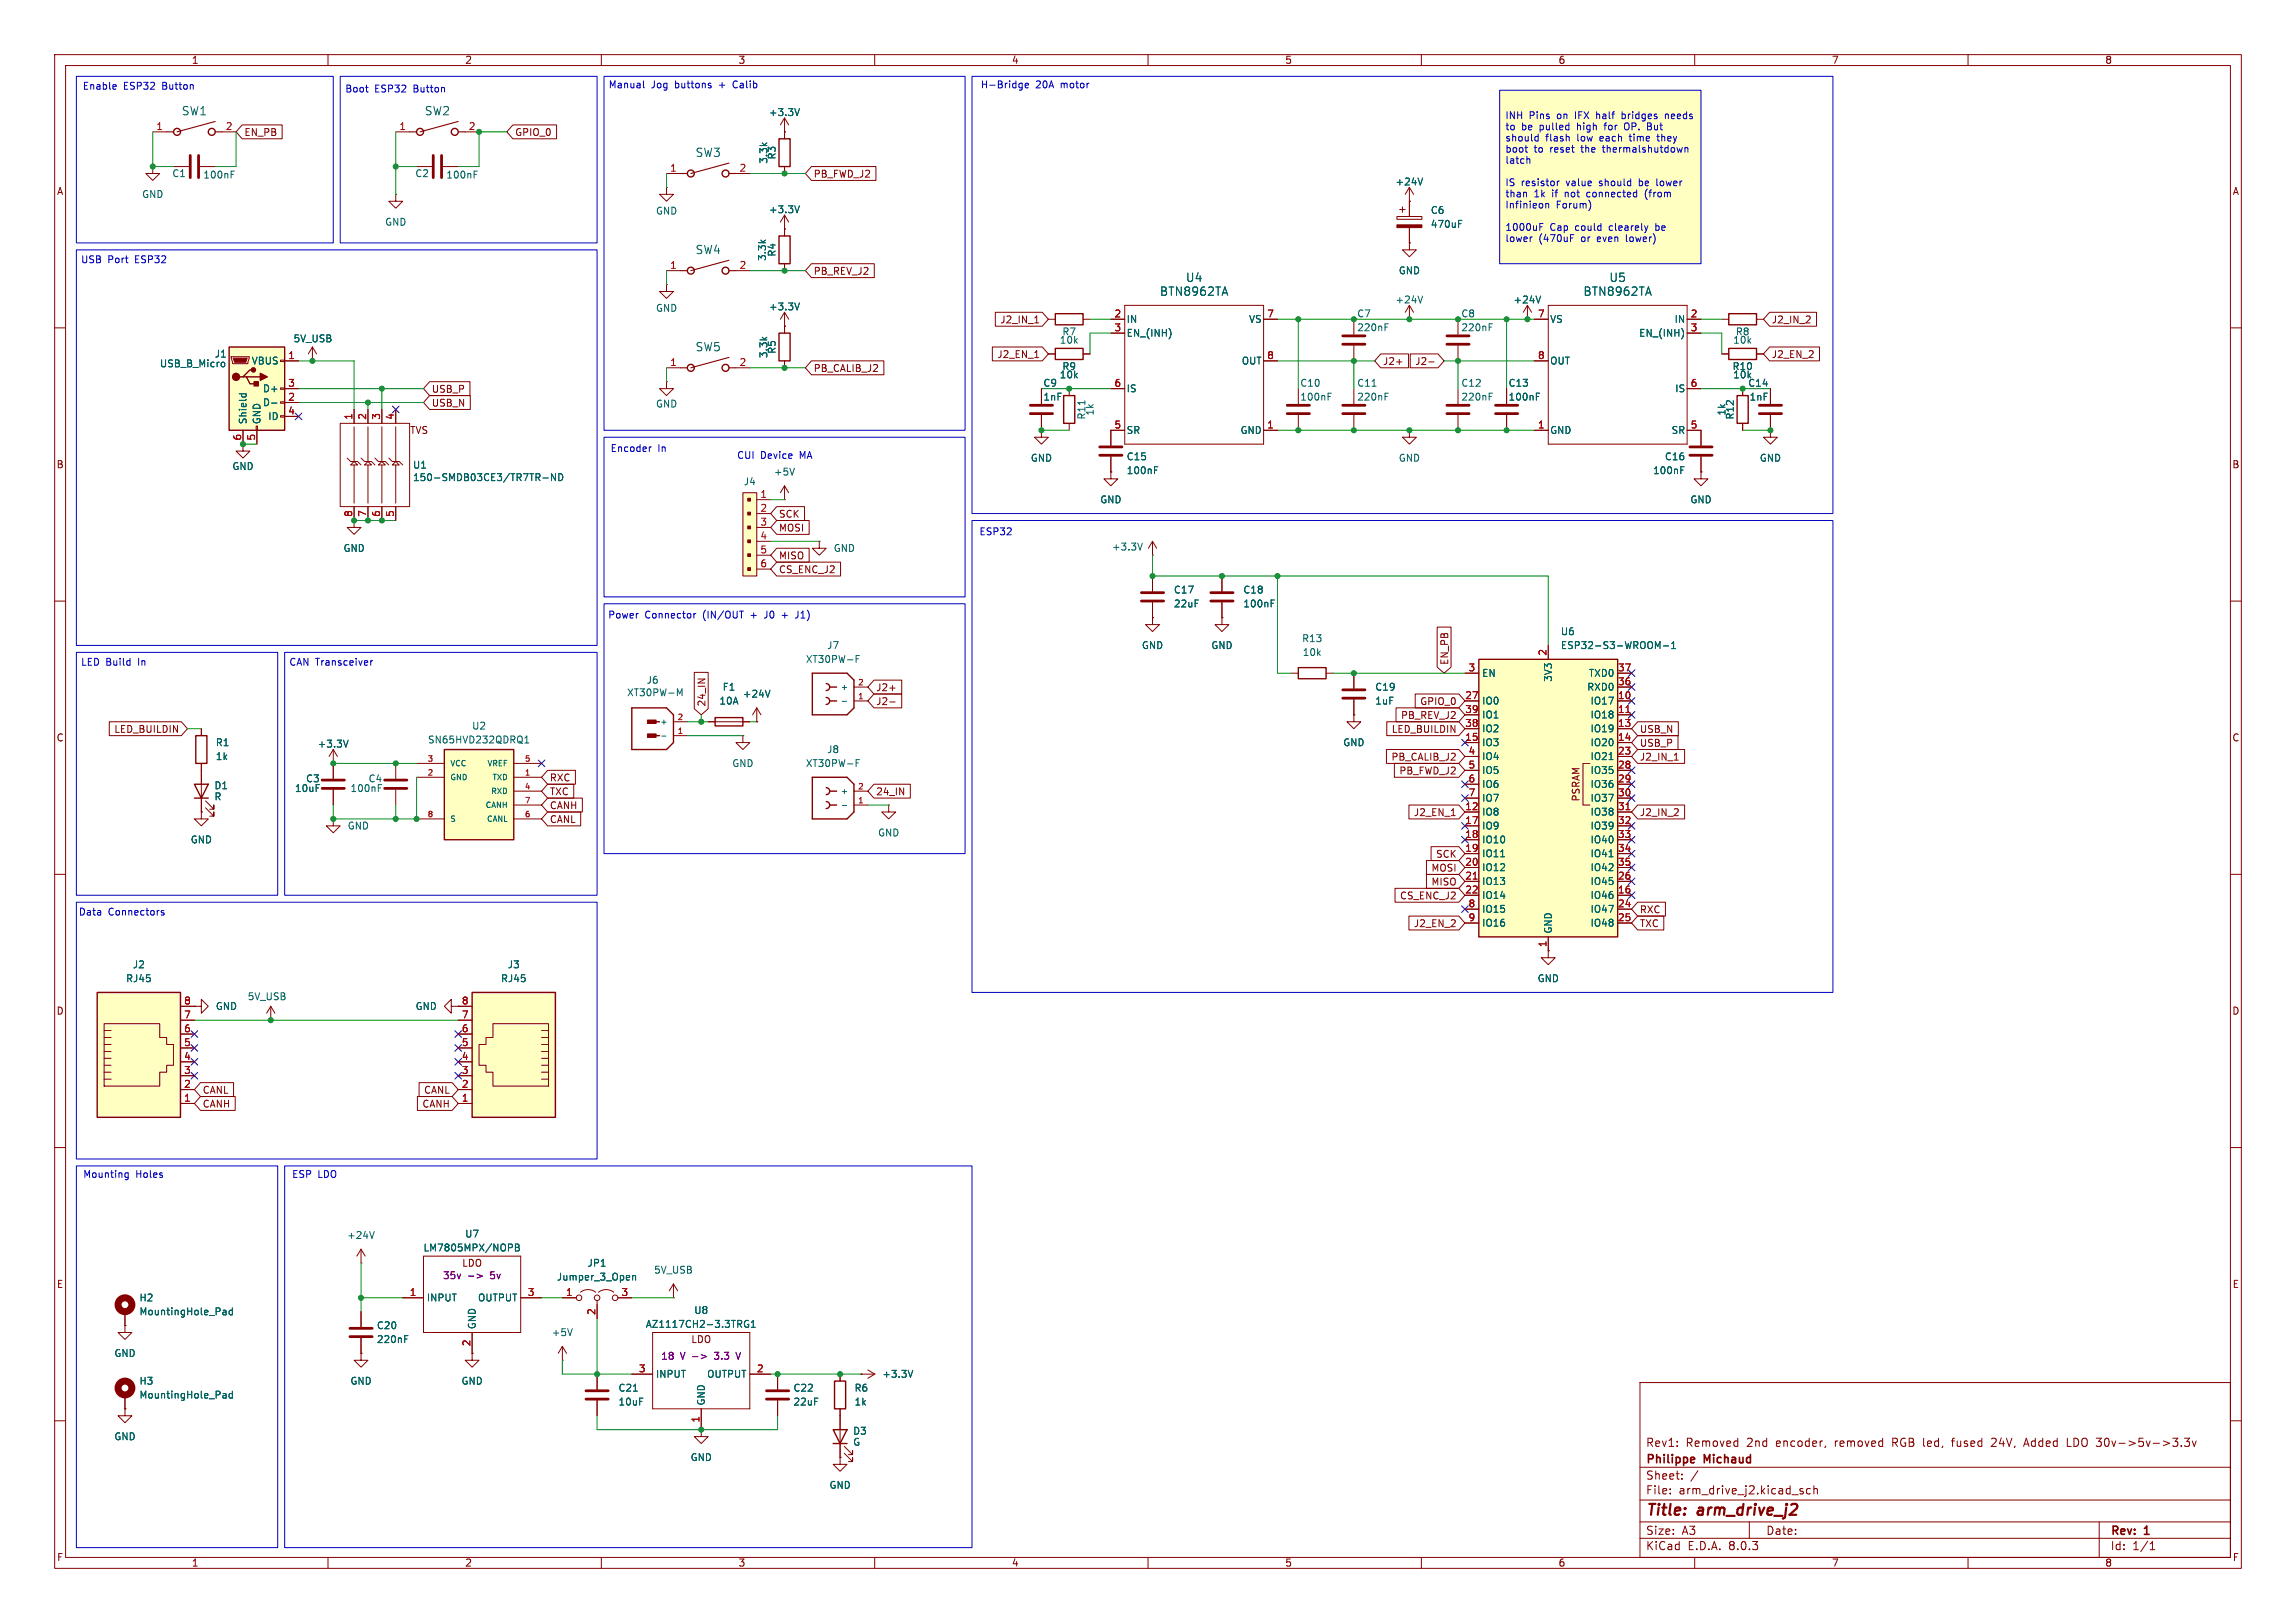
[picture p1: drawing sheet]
<svg xmlns="http://www.w3.org/2000/svg" width="420mm" height="297mm" viewBox="0 0 420 297" stroke-linecap="round" stroke-linejoin="round" font-family="sans-serif">
<defs><g id="words">
<g font-size="2.8" fill="#840000">
<text x="301" y="277.9">Title:</text>
<text x="310.6" y="277.9">arm_drive_j2</text>
</g>
<g font-size="2.1" fill="#006464">
<text x="33.2" y="21.3">SW1</text>
<text x="77.6" y="21.3">SW2</text>
<text x="127.1" y="28.9">SW3</text>
<text x="127.1" y="46.7">SW4</text>
<text x="216.8" y="51.8">U4</text>
<text x="294.3" y="51.8">U5</text>
<text x="212.1" y="54.3">BTN8962TA</text>
<text x="289.6" y="54.3">BTN8962TA</text>
<text x="127.1" y="64.5">SW5</text>
</g>
<g font-size="2.1" fill="#840000">
<text x="301" y="268.2">Philippe</text>
<text x="301" y="265">Rev1:</text>
<text x="308.4" y="265">Removed</text>
<text x="311.8" y="268.2">Michaud</text>
<text x="319.6" y="265">2nd</text>
<text x="325" y="265">encoder,</text>
<text x="335.9" y="265">removed</text>
<text x="346.6" y="265">RGB led,</text>
<text x="357.8" y="265">fused</text>
<text x="365.2" y="265">24V,</text>
<text x="371.3" y="265">Added</text>
<text x="379.3" y="265">LDO 30v-&gt;5v-&gt;3.3v</text>
<text x="301" y="273.7">File:</text>
<text x="301" y="271">Sheet:</text>
<text x="307.1" y="273.7">arm_drive_j2.kicad_sch</text>
<text x="301" y="281.1">Size:</text>
<text x="307.6" y="281.1">A3</text>
<text x="323" y="281.1">Date:</text>
<text x="386" y="281.3">Rev:</text>
<text x="392.4" y="281.3">1</text>
<text x="301" y="283.9">KiCad</text>
<text x="308.7" y="283.9">E.D.A.</text>
<text x="316.3" y="283.9">8.0.3</text>
<text x="386" y="283.9">Id:</text>
<text x="390.1" y="283.9">1/1</text>
</g>
<g font-size="1.8" fill="#840000">
<text x="35" y="11.9">1</text>
<text x="85" y="11.9">2</text>
<text x="135" y="11.9">3</text>
<text x="185" y="11.9">4</text>
<text x="235" y="11.9">5</text>
<text x="285" y="11.9">6</text>
<text x="335" y="11.9">7</text>
<text x="385" y="11.9">8</text>
<text x="44.6" y="25.1">EN_PB</text>
<text x="94.1" y="25.1">GPIO_0</text>
<text x="10.3" y="35.9">A</text>
<text x="148.7" y="32.7">PB_FWD_J2</text>
<text x="408.3" y="35.9">A</text>
<text x="148.7" y="50.5">PB_REV_J2</text>
<text x="182.9" y="59.4">J2_IN_1</text>
<text x="324" y="59.4">J2_IN_2</text>
<text x="182.3" y="65.7">J2_EN_1</text>
<text x="324" y="65.7">J2_EN_2</text>
<text x="148.7" y="68.3">PB_CALIB_J2</text>
<text x="252.9" y="67">J2+</text>
<text x="258.8" y="67">J2-</text>
<text x="78.9" y="72.1">USB_P</text>
<text x="78.9" y="74.6">USB_N</text>
<text x="74.9" y="79.6">TVS</text>
<text x="10.3" y="85.9">B</text>
<text x="408.2" y="85.9">B</text>
<text x="142.4" y="94.9">SCK</text>
<text x="142.4" y="97.5">MOSI</text>
<text x="142.4" y="102.6">MISO</text>
<text x="142.4" y="105.1">CS_ENC_J2</text>
<text x="265.1" y="121.8" transform="rotate(-90 265.1 121.8)">EN_PB</text>
<text x="129.2" y="129.4" transform="rotate(-90 129.2 129.4)">24_IN</text>
<text x="160.2" y="129.2">J2-</text>
<text x="160.2" y="126.7">J2+</text>
<text x="256.2" y="131.8">PB_REV_J2</text>
<text x="259.7" y="129.2">GPIO_0</text>
<text x="10.3" y="135.9">C</text>
<text x="20.8" y="134.3">LED_BUILDIN</text>
<text x="254.5" y="134.3">LED_BUILDIN</text>
<text x="299.9" y="136.8">USB_P</text>
<text x="299.9" y="134.3">USB_N</text>
<text x="408.2" y="135.9">C</text>
<text x="100.5" y="143.2">RXC</text>
<text x="254.4" y="139.4">PB_CALIB_J2</text>
<text x="255.9" y="141.9">PB_FWD_J2</text>
<text x="299.9" y="139.4">J2_IN_1</text>
<text x="100.5" y="148.3">CANH</text>
<text x="100.5" y="145.7">TXC</text>
<text x="160.2" y="145.7">24_IN</text>
<text x="258.5" y="149.5">J2_EN_1</text>
<text x="289.2" y="146.8" transform="rotate(-90 289.2 146.8)">PSRAM</text>
<text x="299.9" y="149.5">J2_IN_2</text>
<text x="100.5" y="150.8">CANL</text>
<text x="261.7" y="159.7">MOSI</text>
<text x="262.6" y="157.2">SCK</text>
<text x="256" y="164.8">CS_ENC_J2</text>
<text x="261.7" y="162.2">MISO</text>
<text x="299.9" y="167.3">RXC</text>
<text x="258.5" y="169.9">J2_EN_2</text>
<text x="299.9" y="169.9">TXC</text>
<text x="10.3" y="185.9">D</text>
<text x="408.2" y="185.9">D</text>
<text x="37" y="202.9">CANH</text>
<text x="37" y="200.3">CANL</text>
<text x="77.2" y="202.9">CANH</text>
<text x="77.5" y="200.3">CANL</text>
<text x="83.9" y="232">LDO</text>
<text x="10.3" y="235.9">E</text>
<text x="408.3" y="235.9">E</text>
<text x="125.8" y="246">LDO</text>
<text x="10.3" y="285.9">F</text>
<text x="35" y="286.9">1</text>
<text x="85" y="286.9">2</text>
<text x="135" y="286.9">3</text>
<text x="185" y="286.9">4</text>
<text x="235" y="286.9">5</text>
<text x="285" y="286.9">6</text>
<text x="335" y="286.9">7</text>
<text x="385" y="286.9">8</text>
<text x="408.3" y="285.9">F</text>
</g>
<g font-size="1.8" fill="#0000c2">
<text x="15" y="16.6">Enable</text>
<text x="22.6" y="16.6">ESP32</text>
<text x="29.8" y="16.6">Button</text>
<text x="63.1" y="17.1">Boot</text>
<text x="68.5" y="17.1">ESP32</text>
<text x="75.7" y="17.1">Button</text>
<text x="111.3" y="16.4">Manual</text>
<text x="119.1" y="16.4">Jog</text>
<text x="123.6" y="16.4">buttons</text>
<text x="131.8" y="16.4">+</text>
<text x="134.6" y="16.4">Calib</text>
<text x="179.3" y="16.4">H-Bridge</text>
<text x="189.4" y="16.4">20A</text>
<text x="194.1" y="16.4">motor</text>
<text x="275.3" y="22">INH</text>
<text x="279.7" y="22">Pins</text>
<text x="284.9" y="22">on</text>
<text x="288.4" y="22">IFX</text>
<text x="292.5" y="22">half</text>
<text x="297.3" y="22">bridges</text>
<text x="305.5" y="22">needs</text>
<text x="275.3" y="24">to</text>
<text x="275.3" y="26.1">should</text>
<text x="275.3" y="28.1">boot</text>
<text x="278.3" y="24">be</text>
<text x="280.6" y="28.1">to</text>
<text x="281.7" y="24">pulled</text>
<text x="282.7" y="26.1">flash</text>
<text x="283.7" y="28.1">reset</text>
<text x="288.6" y="26.1">low</text>
<text x="288.8" y="24">high</text>
<text x="289.5" y="28.1">the</text>
<text x="292.9" y="26.1">each</text>
<text x="293.7" y="28.1">thermalshutdown</text>
<text x="294" y="24">for</text>
<text x="297.8" y="24">OP.</text>
<text x="298.6" y="26.1">time</text>
<text x="302.2" y="24">But</text>
<text x="303.9" y="26.1">they</text>
<text x="275.3" y="30.2">latch</text>
<text x="275.3" y="34.3">IS</text>
<text x="278.3" y="34.3">resistor</text>
<text x="286.6" y="34.3">value</text>
<text x="292.8" y="34.3">should</text>
<text x="300.3" y="34.3">be</text>
<text x="303.7" y="34.3">lower</text>
<text x="275.3" y="36.3">than</text>
<text x="275.3" y="38.4">Infinieon</text>
<text x="280.6" y="36.3">1k</text>
<text x="284" y="36.3">if</text>
<text x="284.7" y="38.4">Forum)</text>
<text x="286.5" y="36.3">not</text>
<text x="290.7" y="36.3">connected</text>
<text x="301.6" y="36.3">(from</text>
<text x="275.3" y="42.4">1000uF</text>
<text x="275.3" y="44.5">lower</text>
<text x="281.5" y="44.5">(470uF</text>
<text x="283.5" y="42.4">Cap</text>
<text x="288.3" y="42.4">could</text>
<text x="289.3" y="44.5">or</text>
<text x="292.5" y="44.5">even</text>
<text x="294.6" y="42.4">clearely</text>
<text x="297.9" y="44.5">lower)</text>
<text x="303.3" y="42.4">be</text>
<text x="14.7" y="48.4">USB</text>
<text x="19.7" y="48.4">Port</text>
<text x="24.8" y="48.4">ESP32</text>
<text x="111.6" y="82.9">Encoder</text>
<text x="120.3" y="82.9">In</text>
<text x="134.7" y="84.2">CUI</text>
<text x="139.1" y="84.2">Device</text>
<text x="146.4" y="84.2">MA</text>
<text x="179.1" y="98.1">ESP32</text>
<text x="111.2" y="113.4">Power</text>
<text x="118" y="113.4">Connector</text>
<text x="128.7" y="113.4">(IN/OUT</text>
<text x="137.6" y="113.4">+</text>
<text x="140.3" y="113.4">J0</text>
<text x="143.7" y="113.4">+</text>
<text x="146.4" y="113.4">J1)</text>
<text x="14.7" y="122">LED Build</text>
<text x="25.4" y="122">In</text>
<text x="52.8" y="122">CAN Transceiver</text>
<text x="14.3" y="167.7">Data</text>
<text x="19.8" y="167.7">Connectors</text>
<text x="15.1" y="215.8">Mounting</text>
<text x="24.8" y="215.8">Holes</text>
<text x="53.3" y="215.8">ESP</text>
<text x="58.1" y="215.8">LDO</text>
</g>
<g font-size="1.8" fill="#a90000">
<text x="28.5" y="23.9">1</text>
<text x="41.2" y="23.9">2</text>
<text x="73" y="23.9">1</text>
<text x="85.7" y="23.9">2</text>
<text x="122.5" y="31.5">1</text>
<text x="135.2" y="31.5">2</text>
<text x="122.5" y="49.3">1</text>
<text x="135.2" y="49.3">2</text>
<text x="203.8" y="58.2">2</text>
<text x="231.7" y="58.2">7</text>
<text x="281.2" y="58.2">7</text>
<text x="309.2" y="58.2">2</text>
<text x="52.6" y="65.8">1</text>
<text x="203.8" y="60.7">3</text>
<text x="231.7" y="65.8">8</text>
<text x="281.2" y="65.8">8</text>
<text x="309.2" y="60.7">3</text>
<text x="52.6" y="70.9">3</text>
<text x="122.5" y="67.1">1</text>
<text x="135.2" y="67.1">2</text>
<text x="203.8" y="70.9">6</text>
<text x="309.2" y="70.9">6</text>
<text x="52.6" y="73.4">2</text>
<text x="52.6" y="75.9">4</text>
<text x="64.5" y="76.9" transform="rotate(-90 64.5 76.9)">1</text>
<text x="67.1" y="76.9" transform="rotate(-90 67.1 76.9)">2</text>
<text x="69.6" y="76.9" transform="rotate(-90 69.6 76.9)">3</text>
<text x="72.1" y="76.9" transform="rotate(-90 72.1 76.9)">4</text>
<text x="44.2" y="80.7" transform="rotate(-90 44.2 80.7)">6</text>
<text x="46.7" y="80.7" transform="rotate(-90 46.7 80.7)">5</text>
<text x="203.8" y="78.5">5</text>
<text x="231.7" y="78.5">1</text>
<text x="281.2" y="78.5">1</text>
<text x="309.2" y="78.5">5</text>
<text x="64.5" y="94.7" transform="rotate(-90 64.5 94.7)">8</text>
<text x="67.1" y="94.7" transform="rotate(-90 67.1 94.7)">7</text>
<text x="69.6" y="94.7" transform="rotate(-90 69.6 94.7)">6</text>
<text x="72.1" y="94.7" transform="rotate(-90 72.1 94.7)">5</text>
<text x="139" y="91.2">1</text>
<text x="139" y="93.7">2</text>
<text x="139" y="96.3">3</text>
<text x="139" y="98.8">4</text>
<text x="139" y="101.3">5</text>
<text x="139" y="103.9">6</text>
<text x="268.5" y="122.9">3</text>
<text x="283" y="120.1" transform="rotate(-90 283 120.1)">2</text>
<text x="295.9" y="125.5">36</text>
<text x="295.9" y="122.9">37</text>
<text x="267.9" y="128">27</text>
<text x="267.9" y="130.6">39</text>
<text x="295.9" y="128">10</text>
<text x="295.9" y="130.6">11</text>
<text x="267.9" y="135.6">15</text>
<text x="267.9" y="133.1">38</text>
<text x="295.9" y="133.1">13</text>
<text x="295.9" y="135.6">14</text>
<text x="268.5" y="138.2">4</text>
<text x="268.5" y="140.7">5</text>
<text x="268.5" y="143.3">6</text>
<text x="295.9" y="138.2">23</text>
<text x="295.9" y="140.7">28</text>
<text x="295.9" y="143.3">29</text>
<text x="267.9" y="148.3">12</text>
<text x="268.5" y="145.8">7</text>
<text x="295.9" y="145.8">30</text>
<text x="295.9" y="148.3">31</text>
<text x="267.9" y="150.9">17</text>
<text x="267.9" y="153.4">18</text>
<text x="267.9" y="156">19</text>
<text x="295.9" y="150.9">32</text>
<text x="295.9" y="153.4">33</text>
<text x="295.9" y="156">34</text>
<text x="267.9" y="158.5">20</text>
<text x="267.9" y="161">21</text>
<text x="295.9" y="161">26</text>
<text x="295.9" y="158.5">35</text>
<text x="267.9" y="163.6">22</text>
<text x="268.5" y="166.1">8</text>
<text x="295.9" y="163.6">16</text>
<text x="295.9" y="166.1">24</text>
<text x="268.5" y="168.7">9</text>
<text x="283" y="173.4" transform="rotate(-90 283 173.4)">1</text>
<text x="295.9" y="168.7">25</text>
<text x="33.6" y="183.9">8</text>
<text x="84.4" y="183.9">8</text>
<text x="33.6" y="191.5">5</text>
<text x="33.6" y="189">6</text>
<text x="33.6" y="186.4">7</text>
<text x="84.4" y="191.5">5</text>
<text x="84.4" y="189">6</text>
<text x="84.4" y="186.4">7</text>
<text x="33.6" y="196.6">3</text>
<text x="33.6" y="194.1">4</text>
<text x="84.4" y="196.6">3</text>
<text x="84.4" y="194.1">4</text>
<text x="33.6" y="201.7">1</text>
<text x="33.6" y="199.1">2</text>
<text x="84.4" y="201.7">1</text>
<text x="84.4" y="199.1">2</text>
<text x="74.9" y="237.2">1</text>
<text x="96.4" y="237.2">3</text>
<text x="103.4" y="237.2">1</text>
<text x="113.6" y="237.2">3</text>
<text x="109" y="240.7" transform="rotate(-90 109 240.7)">2</text>
<text x="86.1" y="246.5" transform="rotate(-90 86.1 246.5)">2</text>
<text x="116.8" y="251.2">3</text>
<text x="138.4" y="251.2">2</text>
<text x="128" y="260.4" transform="rotate(-90 128 260.4)">1</text>
</g>
<g font-size="1.8" fill="#006464">
<text x="140.6" y="21.4">+3.3V</text>
<text x="142.1" y="29.3" transform="rotate(-90 142.1 29.3)">R3</text>
<text x="31.4" y="32.6">C1</text>
<text x="37.1" y="32.9">100nF</text>
<text x="75.9" y="32.6">C2</text>
<text x="81.5" y="32.9">100nF</text>
<text x="140.6" y="30.1" transform="rotate(-90 140.6 30.1)">3.3k</text>
<text x="255.2" y="34.1">+24V</text>
<text x="25.9" y="36.4">GND</text>
<text x="70.4" y="41.5">GND</text>
<text x="119.9" y="39.5">GND</text>
<text x="140.6" y="39.2">+3.3V</text>
<text x="261.6" y="39.3">C6</text>
<text x="261.6" y="41.9">470uF</text>
<text x="140.3" y="47.8" transform="rotate(-90 140.3 47.8)">3.3k</text>
<text x="142.1" y="47.1" transform="rotate(-90 142.1 47.1)">R4</text>
<text x="255.8" y="50.4">GND</text>
<text x="119.9" y="57.3">GND</text>
<text x="140.6" y="57">+3.3V</text>
<text x="206" y="59.3">IN</text>
<text x="228.4" y="59.3">VS</text>
<text x="248.2" y="58.3">C7</text>
<text x="255.2" y="55.7">+24V</text>
<text x="267.2" y="58.3">C8</text>
<text x="276.8" y="55.7">+24V</text>
<text x="283.5" y="59.3">VS</text>
<text x="306.2" y="59.3">IN</text>
<text x="39.2" y="65.6">J1</text>
<text x="53.6" y="62.8">5V_USB</text>
<text x="140.6" y="65.6" transform="rotate(-90 140.6 65.6)">3.3k</text>
<text x="142.1" y="64.8" transform="rotate(-90 142.1 64.8)">R5</text>
<text x="193.8" y="63.1">10k</text>
<text x="194.2" y="61.6">R7</text>
<text x="206" y="61.8">EN_(INH)</text>
<text x="248.2" y="60.8">220nF</text>
<text x="267.2" y="60.8">220nF</text>
<text x="299.7" y="61.8">EN_(INH)</text>
<text x="316.9" y="63.1">10k</text>
<text x="317.4" y="61.6">R8</text>
<text x="29.2" y="67.4">USB_B_Micro</text>
<text x="46" y="66.9">VBUS</text>
<text x="48" y="72">D+</text>
<text x="190.8" y="71">C9</text>
<text x="193.8" y="69.4">10k</text>
<text x="194.2" y="67.9">R9</text>
<text x="206" y="72">IS</text>
<text x="227.1" y="66.9">OUT</text>
<text x="237.8" y="71">C10</text>
<text x="248.2" y="71">C11</text>
<text x="267.2" y="71">C12</text>
<text x="275.9" y="71">C13</text>
<text x="283.5" y="66.9">OUT</text>
<text x="306.3" y="72">IS</text>
<text x="316.8" y="67.9">R10</text>
<text x="316.9" y="69.4">10k</text>
<text x="319.7" y="71">C14</text>
<text x="45.3" y="77.7" transform="rotate(-90 45.3 77.7)">Shield</text>
<text x="47.9" y="77.7" transform="rotate(-90 47.9 77.7)">GND</text>
<text x="48" y="74.5">D-</text>
<text x="49" y="77.1">ID</text>
<text x="119.9" y="74.8">GND</text>
<text x="190.8" y="73.5">1nF</text>
<text x="198.7" y="76.9" transform="rotate(-90 198.7 76.9)">R11</text>
<text x="200.3" y="76.2" transform="rotate(-90 200.3 76.2)">1k</text>
<text x="237.8" y="73.5">100nF</text>
<text x="248.2" y="73.5">220nF</text>
<text x="267.2" y="73.5">220nF</text>
<text x="275.9" y="73.5">100nF</text>
<text x="315.8" y="76.2" transform="rotate(-90 315.8 76.2)">1k</text>
<text x="317.3" y="76.9" transform="rotate(-90 317.3 76.9)">R12</text>
<text x="319.9" y="73.5">1nF</text>
<text x="206" y="79.6">SR</text>
<text x="226.8" y="79.6">GND</text>
<text x="283.5" y="79.6">GND</text>
<text x="305.7" y="79.6">SR</text>
<text x="42.4" y="86.2">GND</text>
<text x="75.4" y="86">U1</text>
<text x="75.4" y="88.2">150-SMDB03CE3/TR7TR-ND</text>
<text x="136" y="89">J4</text>
<text x="141.5" y="87.2">+5V</text>
<text x="188.5" y="84.7">GND</text>
<text x="206" y="87">100nF</text>
<text x="206" y="84.4">C15</text>
<text x="255.8" y="84.7">GND</text>
<text x="302.3" y="87">100nF</text>
<text x="304.5" y="84.4">C16</text>
<text x="321.8" y="84.7">GND</text>
<text x="201.2" y="92.3">GND</text>
<text x="309.1" y="92.3">GND</text>
<text x="62.7" y="101.2">GND</text>
<text x="152.4" y="101.2">GND</text>
<text x="203.3" y="100.9">+3.3V</text>
<text x="214.6" y="108.8">C17</text>
<text x="214.6" y="111.4">22uF</text>
<text x="227.3" y="111.4">100nF</text>
<text x="227.3" y="108.8">C18</text>
<text x="151.2" y="119">J7</text>
<text x="208.8" y="119">GND</text>
<text x="221.5" y="119">GND</text>
<text x="238.1" y="117.7">R13</text>
<text x="285.4" y="116.4">U6</text>
<text x="285.4" y="119">ESP32-S3-WROOM-1</text>
<text x="118.2" y="125.3">J6</text>
<text x="147.3" y="121.5">XT30PW-F</text>
<text x="238.2" y="120.2">10k</text>
<text x="271" y="124.1">EN</text>
<text x="284.1" y="124.9" transform="rotate(-90 284.1 124.9)">3V3</text>
<text x="290.5" y="124.1">TXD0</text>
<text x="114.6" y="127.6">XT30PW-M</text>
<text x="131.5" y="129.1">10A</text>
<text x="132.1" y="126.6">F1</text>
<text x="135.8" y="127.9">+24V</text>
<text x="251.5" y="129.1">1uF</text>
<text x="251.5" y="126.6">C19</text>
<text x="271" y="129.1">IO0</text>
<text x="271" y="131.7">IO1</text>
<text x="290.2" y="126.6">RXD0</text>
<text x="290.8" y="129.1">IO17</text>
<text x="290.8" y="131.7">IO18</text>
<text x="39.4" y="136.8">R1</text>
<text x="58" y="137">+3.3V</text>
<text x="78.2" y="136.2">SN65HVD232QDRQ1</text>
<text x="86.3" y="133.7">U2</text>
<text x="245.6" y="136.8">GND</text>
<text x="271" y="136.8">IO3</text>
<text x="271" y="134.2">IO2</text>
<text x="290.8" y="134.2">IO19</text>
<text x="290.8" y="136.8">IO20</text>
<text x="39.4" y="139.3">1k</text>
<text x="55.9" y="143.4">C3</text>
<text x="67.3" y="143.4">C4</text>
<text x="133.9" y="140.6">GND</text>
<text x="147.3" y="140.6">XT30PW-F</text>
<text x="151.2" y="138">J8</text>
<text x="271" y="139.3">IO4</text>
<text x="271" y="141.8">IO5</text>
<text x="290.8" y="139.3">IO21</text>
<text x="290.8" y="141.8">IO35</text>
<text x="39.1" y="144.6">D1</text>
<text x="39.1" y="146.7">R</text>
<text x="53.9" y="145.1">10uF</text>
<text x="64" y="145.1">100nF</text>
<text x="271" y="149.5">IO8</text>
<text x="271" y="144.4">IO6</text>
<text x="271" y="146.9">IO7</text>
<text x="290.8" y="144.4">IO36</text>
<text x="290.8" y="146.9">IO37</text>
<text x="290.8" y="149.5">IO38</text>
<text x="34.8" y="154.5">GND</text>
<text x="63.5" y="152">GND</text>
<text x="160.5" y="153.3">GND</text>
<text x="271" y="152">IO9</text>
<text x="271" y="154.5">IO10</text>
<text x="290.8" y="152">IO39</text>
<text x="290.8" y="154.5">IO40</text>
<text x="271" y="157.1">IO11</text>
<text x="271" y="159.6">IO12</text>
<text x="290.8" y="157.1">IO41</text>
<text x="290.8" y="159.6">IO42</text>
<text x="271" y="162.2">IO13</text>
<text x="271" y="164.7">IO14</text>
<text x="271" y="167.2">IO15</text>
<text x="290.8" y="164.7">IO46</text>
<text x="290.8" y="167.2">IO47</text>
<text x="290.8" y="162.2">IO45</text>
<text x="271" y="169.8">IO16</text>
<text x="284.1" y="170.9" transform="rotate(-90 284.1 170.9)">GND</text>
<text x="290.8" y="169.8">IO48</text>
<text x="23" y="179.9">RJ45</text>
<text x="24.2" y="177.4">J2</text>
<text x="91.5" y="179.9">RJ45</text>
<text x="92.8" y="177.4">J3</text>
<text x="281.2" y="179.9">GND</text>
<text x="39.4" y="185">GND</text>
<text x="45.2" y="183.2">5V_USB</text>
<text x="75.9" y="185">GND</text>
<text x="63.4" y="226.9">+24V</text>
<text x="85" y="226.7">U7</text>
<text x="77.4" y="229.2">LM7805MPX/NOPB</text>
<text x="107.4" y="232">JP1</text>
<text x="119.6" y="233.3">5V_USB</text>
<text x="25.4" y="238.4">H2</text>
<text x="78" y="238.4">INPUT</text>
<text x="87.3" y="238.4">OUTPUT</text>
<text x="101.8" y="234.5">Jumper_3_Open</text>
<text x="25.4" y="240.9">MountingHole_Pad</text>
<text x="68.8" y="246">220nF</text>
<text x="68.8" y="243.4">C20</text>
<text x="87.2" y="243.3" transform="rotate(-90 87.2 243.3)">GND</text>
<text x="100.8" y="244.7">+5V</text>
<text x="118" y="243.2">AZ1117CH2-3.3TRG1</text>
<text x="126.9" y="240.6">U8</text>
<text x="20.8" y="248.5">GND</text>
<text x="25.4" y="253.6">H3</text>
<text x="25.4" y="256.1">MountingHole_Pad</text>
<text x="64" y="253.6">GND</text>
<text x="84.3" y="253.6">GND</text>
<text x="113" y="254.9">C21</text>
<text x="113" y="257.4">10uF</text>
<text x="119.9" y="252.3">INPUT</text>
<text x="129.1" y="257.3" transform="rotate(-90 129.1 257.3)">GND</text>
<text x="129.3" y="252.3">OUTPUT</text>
<text x="145" y="254.9">C22</text>
<text x="145" y="257.4">22uF</text>
<text x="156.2" y="254.9">R6</text>
<text x="156.2" y="257.4">1k</text>
<text x="161.3" y="252.3">+3.3V</text>
<text x="20.8" y="263.8">GND</text>
<text x="156" y="262.7">D3</text>
<text x="126.2" y="267.6">GND</text>
<text x="156" y="264.8">G</text>
<text x="151.6" y="272.6">GND</text>
</g>
<g font-size="1.8" fill="#840084">
<text x="80.9" y="234.3">35v</text>
<text x="85.5" y="234.3">-&gt;</text>
<text x="89.8" y="234.3">5v</text>
<text x="120.9" y="249">18</text>
<text x="124.4" y="249">V -&gt;</text>
<text x="131" y="249">3.3</text>
<text x="135.2" y="249">V</text>
</g>
<g font-size="1.4" fill="#a90000">
<text x="156.9" y="125.5">2</text>
<text x="123.8" y="131.8">2</text>
<text x="156.9" y="128">1</text>
<text x="123.8" y="134.4">1</text>
<text x="78.1" y="142">2</text>
<text x="78.1" y="139.4">3</text>
<text x="95.9" y="142">1</text>
<text x="95.9" y="139.4">5</text>
<text x="78.1" y="149.6">8</text>
<text x="95.9" y="144.5">4</text>
<text x="95.9" y="149.6">6</text>
<text x="95.9" y="147.1">7</text>
<text x="156.9" y="147.1">1</text>
<text x="156.9" y="144.5">2</text>
</g>
<g font-size="1.4" fill="#006464">
<text x="153.7" y="126.5">+</text>
<text x="120.7" y="132.8">+</text>
<text x="82.3" y="143">GND</text>
<text x="82.3" y="140.4">VCC</text>
<text x="89" y="140.4">VREF</text>
<text x="90" y="143">TXD</text>
<text x="88.7" y="148.1">CANH</text>
<text x="89.7" y="145.5">RXD</text>
<text x="153.7" y="145.5">+</text>
<text x="82.3" y="150.6">S</text>
<text x="88.9" y="150.6">CANL</text>
</g>
</g></defs>
<g fill="none" stroke="#840000" stroke-width=".18">
<path d="M10 10h400v277h-400zM12 12h396v273h-396zM60 10v2M110 10v2M160 10v2M210 10v2M260 10v2M310 10v2M360 10v2M10 60h2M408 60h2M10 110h2"/>
<path d="M408 110h2M10 160h2M408 160h2M10 210h2M408 210h2M10 260h2M300 253h108v32h-108zM408 260h2M300 278.5h108M300 274.5h108M300 268.5h108M305.5 273.2v.2"/>
<path d="M305.5 272.5v.1M307.7 270.5v.2M307.7 269.8v.1M310.6 269.1l-1.3 1.9M320 278.5v3M329.4 272.9l.4 .1 .1 .2-.2 .2h-.3M329.4 272.4l.4 .1M331.2 272.5l-.5-.1-.3 .3v.4l.2 .2h.6M331.8 272.5l.2-.1 .4 .1v.9M331.8 271.9v1.5M333.9 264.6l-.1 .3M356.9 263.7h.6"/>
<path d="M364.5 263.2l-.2 .1M365.1 263.8l-.9 .9h1M370.3 264.3h.7M370.7 263.2l-.5 1.5M378.2 263.2v1.5h.7M384 278.5v6.5M399 264.5v.2M399.6 263.2h.9l-.5 .6 .4 .1v.6l-.2 .2h-.4l-.2-.2M401 263.7l.4 1 .3-1M60 285v2M110 285v2M160 285v2"/>
<path d="M210 285v2M260 285v2M300 281.5h108M310 285v2M360 285v2M393.3 283.6h.9M393.3 282.5l.4-.4v1.5"/>
</g>
<path d="M309.8 266.7l.2 .3-.7 .2M309.9 267.6l-.1 .1" fill="none" stroke="#840000" stroke-width=".3"/>
<path d="M274.3 16.5h36.8v31.8h-36.8z" fill="#ffffc2"/>
<g fill="none" stroke="#840000" stroke-width=".18">
<path d="M255.5 39.6h4.6v.5h-4.6zM256 38.4h1M256.5 37.8v1.1M257.8 36.8h.1M257.8 34.3l-.8 1.3M257.8 34.3v5.3M257.8 34.3l.8 1.3M143.5 59.7v1.3M247.6 58.4v2.8M257.8 44.5v1.2h-1.3l1.3 1.3 1.3-1.3h-1.3M257.8 44.5h.1M257.8 58.4h.1"/>
<path d="M257.8 41.7v2.8M257.8 55.9v2.5M257.8 55.9l-.8 1.3M257.8 55.9l.8 1.3M266.7 58.4v2.8M279.4 58.4h.1M279.4 55.9l.8 1.3M279.4 55.9v2.5M279.4 55.9l-.8 1.3M280.7 58.4h2.5M283.2 55.9h25.4v25.4h-25.4zM308.6 58.4h2.5"/>
<path d="M315 58.4h1.2M321.3 58.4h1.3M143.5 66v1.3M247.6 63.2v2.8M257.8 78.7v1.3h-1.3l1.3 1.3 1.3-1.3h-1.3M257.8 78.7h.1M266.7 63.2v2.8M280.7 78.7h2.5M280.7 66h2.5M308.6 78.7h2.5M308.6 71.1h2.5M308.6 61h2.5"/>
<path d="M315 64.8h1.2M318.8 71.1v1.3M318.8 77.5v1.2M321.3 64.8h1.3M311.1 86.4v1.2h1.3l-1.3 1.3-1.2-1.3h1.2M311.1 86.4h.1M61 139.7h.1M61 137.2l-.8 1.2M61 137.2v2.5M61 137.2l.7 1.2M138.4 132.1h.1M138.4 129.5l-.7 1.3"/>
<path d="M138.4 129.5v2.6M138.4 129.5l.8 1.3M247.6 130.8v1.3h1.3l-1.3 1.3-1.2-1.3h1.2M247.6 130.8h.1M247.6 123.2v2.8M247.6 128v2.8M61 149.9v1.2h1.2l-1.2 1.3-1.3-1.3h1.3M61 149.9h.1M49.5 186.7h.1M49.5 184.2l-.7 1.2M49.5 184.2v2.5M49.5 184.2l.8 1.2"/>
<path d="M82.5 184.2v1.2l-1.2-1.2 1.2-1.3v1.3h1.3M83.8 184.2h.1M66 231.1h.1M66 228.6v2.5M66 228.6l-.7 1.3M66 228.6l.8 1.3M73.7 237.5h3.8M77.5 229.9h17.7v13.9h-17.7zM95.2 237.5h3.9M102.9 237.5h2.5M106.2 236.5a2.26 2.26 0 0 1 2.8 0M109.2 238v3.3"/>
<path d="M109.5 236.5a2.26 2.26 0 0 1 2.8 0M113 237.5h2.6M66 247.6v1.3h1.3l-1.3 1.3-1.2-1.3h1.2M66 247.6h.1M66 240v2.8M66 244.9v2.7M86.4 247.6v1.3h1.2l-1.2 1.3-1.3-1.3h1.3M86.4 247.6h.1M86.4 243.8v3.8M102.9 248.9h.1M102.9 246.4l-.8 1.2M102.9 246.4v2.5"/>
<path d="M102.9 246.4l.7 1.2M115.6 251.5h3.8M119.4 243.8h17.8v14h-17.8zM128.3 257.8v3.8M137.2 251.5h3.8M153.7 259.1v7.6M128.3 261.6v1.3h1.2l-1.2 1.3-1.3-1.3h1.3M128.3 261.6h.1M154.4 265.9l1.6 1.6v-.8v.8h-.8M154.4 264.7l1.6 1.5v-.8v.8h-.8"/>
<circle cx="105.9" cy="237.5" r=".51"/>
<circle cx="109.2" cy="237.5" r=".51"/>
<circle cx="112.5" cy="237.5" r=".51"/>
</g>
<g fill="none" stroke="#006464" stroke-width=".18">
<path d="M260.2 32.6l-.4 1.3M253.3 59.9h.5M253.3 59.3h.7M260.2 54.2l-.4 1.2M266.8 40.9h.4M266.8 40.3h.6M272.4 59.9h.4M272.4 59.3h.6M281.8 54.2l-.4 1.2M301.5 52.5l.5 1.5M307.9 60.6v.9M63.7 135.5l-.4 1.2"/>
<path d="M140.8 126.3l-.4 1.3M68.5 225.4l-.5 1.2M93.6 227.7l.1 .2-.1 .4M94.3 227.7h.4l.2 .2-.2 .4 .2 .1 .1 .3-.2 .2h-.5zM94.3 228.3h.4M115.7 233.4v.9M115.7 233.5l.2-.1 .3 .1 .1 .8M74 245h.4M74 244.4h.6M104.7 243.1l-.4 1.3M136.9 241.7a.59 .59 0 0 0-.7 .6 .59 .59 0 0 0 .7 .5v-.4h-.2M137.4 242.9h.8"/>
<path d="M137.4 242l.4-.4v1.3"/>
</g>
<path d="M316.2 57.4h5.1v2h-5.1zM142.5 61h2v5h-2zM316.2 63.8h5.1v2h-5.1zM317.8 72.4h2v5.1h-2zM152.4 261.6h2.5l-1.2 2.6zM152.4 264.2h2.5" fill="none" stroke="#840000" stroke-width=".25"/>
<path d="M245.6 63h4.1M245.6 61.5h4.1M264.7 63h4M264.7 61.5h4M245.6 127.8h4.1M245.6 126.2h4.1M64 244.6h4.1M64 243.1h4.1" fill="none" stroke="#840000" stroke-width=".51"/>
<path d="M87.3 233.2l.9 .3-.9 .4M128.3 247.9l.9 .4-.9 .3M134.6 247.5l.4 1.2" fill="none" stroke="#840084" stroke-width=".18"/>
<path d="M255.5 41.1h4.6v.6h-4.6z" fill="#840000" stroke="#840000" stroke-width=".18"/>
<path d="M86.4 181.6h15.2v22.9h-15.2z" fill="#ffffc2"/>
<g fill="none" stroke="#840000" stroke-width=".18">
<path d="M83.8 199.4h2.6M83.8 196.9h2.6M83.8 194.3h2.6M83.8 191.8h2.6M83.8 189.2h2.6M83.8 186.7h2.6M83.8 184.2h2.6M90.2 187.3h10.1v11.5h-10.1v-2.6h-1.3v-1.3h-1.3v-3.8h1.3v-1.2h1.3zM99.1 197.5h1.2M99.1 196.2h1.2M99.1 194.9h1.2M99.1 193.7h1.2"/>
<path d="M99.1 192.4h1.2M99.1 191.1h1.2M99.1 189.9h1.2M99.1 188.6h1.2M83.8 201.9h2.6"/>
</g>
<path d="M86.4 181.6h15.2v22.9h-15.2z" fill="none" stroke="#840000" stroke-width=".25"/>
<path d="M81.3 137.2h12.7v16.5h-12.7z" fill="#ffffc2"/>
<path d="M81.3 137.2h12.7v16.5h-12.7zM237.5 122.2h5.1v2h-5.1z" fill="none" stroke="#840000" stroke-width=".25"/>
<g fill="none" stroke="#840000" stroke-width=".18">
<path d="M44.4 81.3v1.3h1.3l-1.3 1.2-1.2-1.2h1.2M44.4 81.3h.1M149.9 99.1v1.2h1.2l-1.2 1.3-1.3-1.3h1.3M149.9 99.1h.1M76.2 139.7h5.1M94 139.7h5.1M236.2 123.2h1.3M242.6 123.2h1.2M76.2 142.2h5.1M76.2 149.9h5.1M94 142.2h5.1M94 144.8h5.1"/>
<path d="M94 149.9h5.1M94 147.3h5.1M162.6 147.3v1.3h1.2l-1.2 1.3-1.3-1.3h1.3M162.6 147.3h.1M283.2 174v1.3h1.3l-1.3 1.2-1.3-1.2h1.3M283.2 174h.1M35.6 184.2h1.2v-1.3l1.3 1.3-1.3 1.2v-1.2M35.6 184.2h.1M22.9 257.8v1.3h1.2l-1.2 1.2-1.3-1.2h1.3M22.9 257.8h.1M22.9 242.6v1.2h1.2l-1.2 1.3-1.3-1.3h1.3M22.9 242.6h.1"/>
<path d="M22.9 240v2.6M22.9 255.3v2.5"/>
</g>
<path d="M96 136h.7M96 135.1l.4-.4v1.3M40.9 239.8h.3l.2 .1v.7M42.5 239.8h-.4l-.2 .2 .1 .5h.5M42.5 239.3v1.3M40.9 255h.3l.2 .2v.6M41.4 240.5l-.5 .1M41.4 240.1h-.5M41.4 255.8h-.5M41.4 255.3l-.5 .1M42.5 254.6v1.2M42.5 255.1l-.4-.1-.2 .2 .1 .6h.5" fill="none" stroke="#006464" stroke-width=".18"/>
<g fill="none" stroke="#840000" stroke-width="1.3">
<circle cx="22.9" cy="238.8" r="1.27"/>
<circle cx="22.9" cy="254" r="1.27"/>
</g>
<path d="M270.5 120.7h25.4v50.8h-25.4z" fill="#ffffc2"/>
<path d="M270.5 120.7h25.4v50.8h-25.4z" fill="none" stroke="#840000" stroke-width=".25"/>
<g fill="none" stroke="#840000" stroke-width=".18">
<path d="M283.2 118.1v2.6M268 128.3h2.5M268 130.8h2.5M268 133.4h2.5M268 135.9h2.5M268 138.4h2.5M268 123.2h2.5M290.8 139.7h-1.2v7.6h1.2M295.9 128.3h2.5M295.9 130.8h2.5M295.9 133.4h2.5M295.9 135.9h2.5"/>
<path d="M295.9 138.4h2.5M295.9 123.2h2.5M295.9 125.7h2.5M268 148.6h2.5M268 151.1h2.5M268 153.7h2.5M268 156.2h2.5M268 158.8h2.5M268 141h2.5M268 143.5h2.5M268 146.1h2.5M295.9 148.6h2.5"/>
<path d="M295.9 151.1h2.5M295.9 153.7h2.5M295.9 156.2h2.5M295.9 158.8h2.5M295.9 141h2.5M295.9 143.5h2.5M295.9 146.1h2.5M268 163.8h2.5M268 161.3h2.5M268 166.4h2.5M268 168.9h2.5M283.2 171.5v2.5"/>
<path d="M295.9 163.8h2.5M295.9 161.3h2.5M295.9 166.4h2.5M295.9 168.9h2.5"/>
</g>
<path d="M297.4 130.4h.7M297.4 148.2h.7M269.5 160.9h.7" fill="none" stroke="#a90000" stroke-width=".18"/>
<path d="M303.2 118.3l.5-.9v1.3M304.3 118.2h.9M305.8 118.7h.7M305.8 117.8l.3-.4v1.3M294.3 139h.8M274.5 156.8h.7M294.3 156.8h.8" fill="none" stroke="#006464" stroke-width=".18"/>
<path d="M135.9 90.2h2.5v15.2h-2.5z" fill="#ffffc2"/>
<g fill="none" stroke="#840000" stroke-width=".18">
<path d="M72.4 35.6v1.2h1.3l-1.3 1.3-1.3-1.3h1.3M72.4 35.6h.1M121.9 34.3v1.3h1.3l-1.3 1.2-1.3-1.2h1.3M121.9 34.3h.1M121.9 31.8h2.6M134.6 31.8h2.6M143.5 24.1v1.3M143.5 30.5v1.3M143.5 39.4v3.8M143.5 39.4l-.8 1.2M143.5 39.4l.8 1.2M121.9 52.1v1.2h1.3l-1.3 1.3-1.3-1.3h1.3"/>
<path d="M121.9 52.1h.1M143.5 59.7h.1M143.5 41.9h.1M143.5 48.3v1.2M143.5 57.2v2.5M143.5 57.2l-.8 1.2M143.5 57.2l.8 1.2M191.8 58.4h1.2M198.1 58.4h1.3M203.2 58.4h2.5M205.7 55.9h25.4v25.4h-25.4zM231.1 58.4h2.6"/>
<path d="M57.1 66h.1M57.1 63.5l-.7 1.3M57.1 63.5v2.5M57.1 63.5l.8 1.3M62.2 77.5h12.7v15.2h-12.7zM64.8 74.9v2.6M64.8 78.1v6.4M67.3 74.9v2.6M67.3 78.1v6.4M69.8 74.9v2.6M69.8 78.1v6.4M72.4 74.9v2.6"/>
<path d="M72.4 78.1v6.4M121.9 69.9v1.2h-1.3l1.3 1.3 1.3-1.3h-1.3M121.9 69.9h.1M121.9 67.3h2.6M134.6 67.3h2.6M190.5 78.7v1.3h-1.3l1.3 1.3 1.3-1.3h-1.3M190.5 78.7h.1M190.5 71.1v2.8M190.5 75.9v2.8M191.8 64.8h1.2M195.6 71.1v1.3M195.6 77.5v1.2"/>
<path d="M198.1 64.8h1.3M203.2 78.7h2.5M203.2 71.1h2.5M203.2 61h2.5M231.1 78.7h2.6M231.1 66h2.6M311.1 78.7v2.8M323.8 78.7v1.3h1.3l-1.3 1.3-1.2-1.3h1.2M323.8 78.7h.1M323.8 71.1v2.8M323.8 75.9v2.8M63.5 83.8l.6 .7h.7"/>
<path d="M64.1 85.1l.7-.6 .6 .6zM64.8 95.3v1.2h1.2l-1.2 1.3-1.3-1.3h1.3M64.8 95.3h.1M64.8 84.5h.6l.6 .6M64.8 85.1v7M64.8 92.7v2.6M66 83.8l.7 .7h.6M66.7 85.1l.6-.6 .6 .6zM67.3 84.5h.6l.7 .6M67.3 85.1v7M67.3 92.7v2.6M68.6 83.8l.6 .7h.6"/>
<path d="M69.2 85.1l.6-.6 .7 .6zM69.8 84.5h.7l.6 .6M69.8 85.1v7M69.8 92.7v2.6M71.1 83.8l.7 .7h.6M71.8 85.1l.6-.6 .6 .6zM72.4 84.5h.6l.7 .6M72.4 85.1v7M72.4 92.7v2.6M135.9 90.2h2.5v15.2h-2.5zM138.4 91.4h2.6M138.4 94h2.6"/>
<path d="M138.4 96.5h2.6M138.4 99.1h2.6M143.5 91.4h.1M143.5 88.9l-.8 1.3M143.5 88.9v2.5M143.5 88.9l.8 1.3M311.1 83.6v2.8M138.4 101.6h2.6M138.4 104.1h2.6M210.8 113v1.3h1.3l-1.3 1.3-1.3-1.3h1.3M210.8 113h.1M210.8 105.4v2.8"/>
<path d="M210.8 110.2v2.8M223.5 113v1.3h1.3l-1.3 1.3-1.3-1.3h1.3M223.5 113h.1M123.2 237.5h.1M123.2 234.9l-.8 1.3M123.2 234.9v2.6M123.2 234.9l.8 1.3M109.2 251.5v2.8M109.2 256.3v2.8M153.7 251.5v1.2M153.7 257.8v1.3M157.5 251.5h.1"/>
<path d="M157.5 251.5h2.5M158.7 250.7l1.3 .8M160 251.5l-1.3 .7M153.7 266.7v1.3h1.2l-1.2 1.2-1.3-1.2h1.3M153.7 266.7h.1"/>
</g>
<g fill="#840000" stroke="#840000" stroke-width=".18">
<path d="M136.8 91.2h.5v.5h-.5z"/>
<path d="M136.8 93.7h.5v.5h-.5z"/>
<path d="M136.8 96.3h.5v.5h-.5z"/>
<path d="M136.8 98.8h.5v.5h-.5z"/>
<path d="M136.8 101.3h.5v.6h-.5z"/>
<path d="M136.8 103.9h.5v.5h-.5z"/>
</g>
<path d="M188.5 75.7h4M188.5 74.2h4M321.8 75.7h4.1M321.8 74.2h4.1M309.1 83.3h4.1M309.1 81.8h4.1M208.8 110h4.1M208.8 108.5h4.1M107.2 256h4.1M107.2 254.5h4.1" fill="none" stroke="#840000" stroke-width=".51"/>
<g fill="none" stroke="#006464" stroke-width=".18">
<path d="M146.2 37.7l-.4 1.2M146.2 55.4l-.4 1.3M224.1 52.5l.5 1.5M198.4 73.3v.8M214.1 60.6v.9M99.3 87.5h1M101.6 86.7v1.3l-.7-1.3v1.3M102.2 86.7a.64 .64 0 0 1 .8 .6 .64 .64 0 0 1-.8 .7zM145.3 85.7l-.4 1.2M307.5 86h.4M307.5 85.4h.6M115.9 254.6h.7"/>
<path d="M167 250.8l-.5 1.2"/>
</g>
<g fill="none" stroke="#840000" stroke-width=".25">
<path d="M142.5 25.4h2v5.1h-2zM142.5 43.2h2v5.1h-2zM193 57.4h5.1v2h-5.1zM193 63.8h5.1v2h-5.1zM194.6 72.4h2v5.1h-2zM152.7 252.7h2v5.1h-2z"/>
<circle cx="126.4" cy="31.7" r=".63"/>
<circle cx="132.7" cy="31.7" r=".63"/>
<circle cx="126.4" cy="67.3" r=".63"/>
<circle cx="132.7" cy="67.3" r=".63"/>
</g>
<path d="M124.5 31.8h1.2M133.3 31.8h1.3M133.3 29.8l-6.9 2M124.5 67.3h1.2M133.3 67.3h1.3M133.3 65.4l-6.9 1.9" fill="none" stroke="#840000" stroke-width=".2"/>
<path d="M41.9 63.5h10.2v15.2h-10.2z" fill="#ffffc2"/>
<path d="M41.9 63.5h10.2v15.2h-10.2zM44.4 69h.7l.6 1.2h1.3M45.1 69h2.5M46.4 67.7h-.7l-1.3 1.3h-.6M148.6 123.2h6.3l1.3 1.3v5l-1.3 1.3h-6.3zM151.1 127.6a.64 .64 0 0 1 .7 .7 .64 .64 0 0 1-.7 .6M151.1 125.1a.64 .64 0 0 1 .7 .6 .64 .64 0 0 1-.7 .7M151.8 128.3h1.2M151.8 125.7h1.2" fill="none" stroke="#840000" stroke-width=".25"/>
<g fill="#840000" stroke="#840000" stroke-width=".25">
<path d="M47.6 68.3l1.3 .7-1.3 .6z"/>
<path d="M46.5 69.9h.7v.7h-.7z"/>
<circle cx="43.2" cy="69" r=".63"/>
<circle cx="46.4" cy="67.7" r=".38"/>
</g>
<g fill="none" stroke="#840000" stroke-width=".18">
<path d="M42.3 65.3h3.3v.2l-.3 1h-2.8zM44.4 78.7v2.6M46.9 78h.2v.7h-.2zM47 78.7v2.6M51.3 76.1h.8v.2h-.8zM51.3 73.5h.8v.3h-.8zM51.3 71h.8v.2h-.8zM51.3 65.9h.8v.3h-.8zM52.1 66h2.5M52.1 73.7h2.5M52.1 71.1h2.5M52.1 76.2h2.5"/>
<path d="M203.2 78.7v2.8M275.6 71.1v2.8M275.6 75.9v2.8M203.2 86.4v1.2h-1.3l1.3 1.3 1.3-1.3h-1.3M203.2 86.4h.1M203.2 83.6v2.8M210.8 99.1l-.7 1.2M210.8 99.1v2.5M210.8 99.1l.8 1.2M210.8 101.6h.1M156.2 128.3h2.5M156.2 125.7h2.5"/>
</g>
<path d="M42.7 65.5h2.5l-.2 .8h-2.1z" fill="#840000" stroke="#840000" stroke-width=".18"/>
<g fill="none" stroke="#006464" stroke-width=".18">
<path d="M40.9 66.3l.2 .2v.4l-.1 .2h-.3M43.8 72.1h1.2M44.2 72.1v.3M45 72.1v.3M49.7 73.8h1M281 72.6h.5M281 72h.6M209 99.4l-.5 1.3M211.2 86h.4M211.2 85.4h.6M156.6 120h.6M154.1 128.3h.8"/>
<path d="M156.6 120.6h.4"/>
</g>
<path d="M273.6 75.7h4M273.6 74.2h4M201.2 83.3h4M201.2 81.8h4" fill="none" stroke="#840000" stroke-width=".51"/>
<path d="M17.8 181.6h15.2v22.9h-15.2z" fill="#ffffc2"/>
<g fill="none" stroke="#840000" stroke-width=".18">
<path d="M27.9 30.5v1.3h1.3l-1.3 1.2-1.2-1.2h1.2M27.9 30.5h.1M27.9 24.1h2.6M31.7 30.5h2.8M36.6 30.5h2.8M40.6 24.1h2.6M44.3 22.9h7.3v2.5h-7.3l-1.1-1.3zM72.4 24.1h2.5M76.2 30.5h2.8M81 30.5h2.8M85.1 24.1h2.5M93.8 22.9h8v2.5h-8l-1.1-1.3z"/>
<path d="M143.5 24.1h.1M143.5 21.6l-.8 1.3M143.5 21.6v3.8M143.5 30.5v1.3M143.5 21.6l.8 1.3M148.4 30.5h11.8v2.5h-11.8l-1.1-1.2zM257.8 36.8h.1M257.8 36.8v2.8M121.9 49.5h2.6M134.6 49.5h2.6M143.5 59.7h.1M143.5 41.9h.1"/>
<path d="M143.5 41.9v1.3M143.5 48.3v1.2M143.5 59.7v1.3M148.4 48.3h11.5v2.5h-11.5l-1.1-1.3zM182.1 57.1h8.6l1.1 1.3-1.1 1.3h-8.6zM189.3 59.1h.7M203.2 58.4h2.5M231.1 58.4h2.6M257.8 44.5h.1M257.8 41.7v2.8M279.4 58.4h.1M280.7 58.4h2.5"/>
<path d="M308.6 58.4h2.5M323.7 57.1h8.6v2.6h-8.6l-1.1-1.3zM44.4 78.7v2.6M47 78.7v2.6M52.1 71.1h2.5M52.1 66h2.5M52.1 73.7h2.5M52.1 76.2h2.5M57.1 66h.1M64.8 74.9v2.6M67.3 74.9v2.6M69.8 74.9v2.6"/>
<path d="M72.4 74.9v2.6M78.6 69.8h7.4v2.6h-7.4l-1.1-1.3zM78.6 72.4h7.4v2.5h-7.4l-1.1-1.2zM143.5 66v1.3M148.4 66h13.3v2.6h-13.3l-1.1-1.3zM181.5 63.5h9.2l1.1 1.3-1.1 1.2h-9.2zM189.3 65.4h.7M190.5 78.7h.1M190.5 71.1v2.8M190.5 75.9v2.8M191.8 64.8h1.2M198.1 64.8h1.3"/>
<path d="M203.2 71.1h2.5M203.2 61h2.5M205.7 78.7h-2.5v2.8M231.1 78.7h2.6M231.1 66h2.6M237.5 71.1v2.8M237.5 75.9v2.8M247.6 71.1v2.8M247.6 75.9v2.8M252.6 64.8h5.1v2.5h-5.1l-1.1-1.3zM255.5 66.2h.9M258 64.8h5l1.2 1.2-1.2 1.3h-5z"/>
<path d="M261.4 66.2h.9M266.7 71.1v2.8M266.7 75.9v2.8M275.6 71.1v2.8M275.6 75.9v2.8M280.7 78.7h2.5M280.7 66h2.5M308.6 78.7h2.5v2.8M308.6 71.1h2.5M308.6 61h2.5M315 64.8h1.2M318.8 71.1v1.3"/>
<path d="M318.8 77.5v1.2M321.3 64.8h1.3M323.7 63.5h9.1v2.5h-9.1l-1.1-1.2zM323.8 78.7h.1M323.8 71.1v2.8M323.8 75.9v2.8M44.4 81.3h.1M64.8 95.3h.1M64.8 92.7v2.6M67.3 92.7v2.6M69.8 92.7v2.6M72.4 92.7v2.6"/>
<path d="M142.1 92.7h5.1v2.6h-5.1l-1.1-1.3zM142.1 95.2h5.9v2.6h-5.9l-1.1-1.3zM203.2 86.4h.1M203.2 83.6v2.8M311.1 86.4h.1M311.1 83.6v2.8M142.1 100.3h5.9v2.6h-5.9l-1.1-1.3zM142.1 102.9h11.7v2.5h-11.7l-1.1-1.3zM210.8 113h.1M210.8 105.4v2.8M210.8 110.2v2.8M223.5 113h.1"/>
<path d="M223.5 105.4v2.8M223.5 110.2v2.8M262.9 114.8h2.5v7.3l-1.2 1.1-1.3-1.1zM283.2 118.1v2.6M20 132.1h13.2l1.1 1.3-1.1 1.2h-13.2zM36.8 133.4v1.2M36.8 139.7v8.9M61 139.7h.1M61 139.7v2.8M72.4 139.7v2.8M123.2 132.1h2.5M123.2 134.6h2.5"/>
<path d="M127 123h2.5v6.7l-1.2 1.1-1.3-1.1zM129.5 132.1h7.7M135.9 134.6v1.3h1.3l-1.3 1.3-1.3-1.3h1.3M135.9 134.6h.1M138.4 132.1h.1M159.9 127h5v2.5h-5l-1.2-1.2zM159.9 124.5h5v2.5h-5l-1.2-1.3zM162.8 128.5h.9M162.8 125.9h.9M247.6 130.8h.1M247.6 123.2v2.8M247.6 128v2.8"/>
<path d="M253.6 137.2h13.3l1.1 1.2-1.1 1.3h-13.3zM253.7 132.1h13.2l1.1 1.3-1.1 1.2h-13.2zM255.1 139.7h11.8l1.1 1.3-1.1 1.2h-11.8zM255.4 129.5h11.5l1.1 1.3-1.1 1.3h-11.5zM258.9 127h8l1.1 1.3-1.1 1.2h-8zM268 128.3h2.5M268 130.8h2.5M268 133.4h2.5M268 135.9h2.5M268 138.4h2.5M268 123.2h2.5M295.9 128.3h2.5"/>
<path d="M295.9 130.8h2.5M295.9 133.4h2.5M295.9 135.9h2.5M295.9 138.4h2.5M295.9 123.2h2.5M295.9 125.7h2.5M299.6 134.6h7.3v2.6h-7.3l-1.2-1.3zM299.6 137.2h8.6v2.5h-8.6l-1.2-1.3zM299.6 132.1h7.4v2.5h-7.4l-1.2-1.2zM306.3 139.1h.7M36.8 148.6v1.3h1.3l-1.3 1.2-1.2-1.2h1.2M36.8 148.6h.1"/>
<path d="M37.6 147.8l1.5 1.6v-.8v.8h-.7M37.6 146.6l1.5 1.5v-.8v.8h-.7M61 144.5v2.8M72.4 144.5v2.8M100.2 148.6h6v2.5h-6l-1.1-1.2zM100.2 146h6.3v2.6h-6.3l-1.1-1.3zM100.2 141h5.1v2.5h-5.1l-1.1-1.3zM100.2 143.5h4.8v2.6h-4.8l-1.1-1.3zM156.2 147.3h2.5M156.2 144.8h2.5M159.9 143.5h6.6v2.6h-6.6l-1.2-1.3zM257.7 147.3h9.2l1.1 1.3-1.1 1.3h-9.2z"/>
<path d="M260.9 157.5h6l1.1 1.3-1.1 1.2h-6zM261.8 154.9h5.1l1.1 1.3-1.1 1.3h-5.1zM265.5 149.3h.7M268 148.6h2.5M268 151.1h2.5M268 153.7h2.5M268 156.2h2.5M268 158.8h2.5M268 141h2.5M268 143.5h2.5M268 146.1h2.5M295.9 148.6h2.5"/>
<path d="M295.9 151.1h2.5M295.9 153.7h2.5M295.9 156.2h2.5M295.9 158.8h2.5M295.9 141h2.5M295.9 143.5h2.5M295.9 146.1h2.5M299.6 147.3h8.6v2.6h-8.6l-1.2-1.3zM255.2 162.6h11.7l1.1 1.2-1.1 1.3h-11.7zM257.7 167.6h9.2l1.1 1.3-1.1 1.3h-9.2zM260.9 160h6l1.1 1.3-1.1 1.3h-6zM268 163.8h2.5"/>
<path d="M268 161.3h2.5M268 166.4h2.5M268 168.9h2.5M283.2 174h.1M283.2 171.5v2.5M295.9 163.8h2.5M295.9 161.3h2.5M295.9 166.4h2.5M295.9 168.9h2.5M299.6 167.6h4.7v2.6h-4.7l-1.2-1.3zM299.6 165.1h5v2.5h-5l-1.2-1.2zM19 197.5h1.3"/>
<path d="M19 196.2h1.3M19 194.9h1.3M19 193.7h1.3M19 192.4h1.3M19 191.1h1.3M19 187.3h10.2v2.6h1.3v1.2h1.2v3.8h-1.2v1.3h-1.3v2.6h-10.2zM19 189.9h1.3M19 188.6h1.3M33 199.4h2.6M33 196.9h2.6M33 194.3h2.6M33 191.8h2.6"/>
<path d="M33 189.2h2.6M33 186.7h2.6M33 184.2h2.6M35.6 184.2h.1M36.7 198.1h6v2.6h-6l-1.1-1.3zM76.7 198.1h6l1.1 1.3-1.1 1.3h-6zM83.8 184.2h.1M83.8 199.4h2.6M83.8 196.9h2.6M83.8 194.3h2.6M83.8 191.8h2.6M83.8 189.2h2.6"/>
<path d="M83.8 186.7h2.6M83.8 184.2h2.6M33 201.9h2.6M36.7 200.7h6.3v2.5h-6.3l-1.1-1.3zM76.4 200.7h6.3l1.1 1.2-1.1 1.3h-6.3zM83.8 201.9h2.6M73.7 237.5h3.8M95.2 237.5h3.9M102.9 237.5h2.5M109.2 238.8v2.5M113 237.5h2.6M22.9 257.8h.1"/>
<path d="M22.9 242.6h.1M22.9 240v2.6M22.9 255.3v2.5M66 247.6h.1M66 240v2.8M66 244.9v2.7M86.4 247.6h.1M86.4 243.8v3.8M109.2 251.5v2.8M109.2 256.3v2.8M115.6 251.5h3.8M128.3 257.8v3.8"/>
<path d="M137.2 251.5h3.8M142.2 251.5v2.8M142.2 256.3v2.8M153.7 251.5v1.2M153.7 257.8v3.8M157.5 251.5h.1M128.3 261.6h.1M153.7 266.7h.1M153.7 264.2v2.5"/>
</g>
<g fill="none" stroke="#840000" stroke-width=".25">
<path d="M35.8 134.6h2v5.1h-2zM115.6 129.5h6.3l1.3 1.3v5.1l-1.3 1.3h-6.3zM118.7 134.6h1.9M118.7 132.1h1.9M130.8 131.3h5.1v1.5h-5.1zM35.6 143.5h2.5l-1.3 2.6zM35.6 146.1h2.5M148.6 142.2h6.3l1.3 1.3v5.1l-1.3 1.3h-6.3zM151.1 146.7a.64 .64 0 0 1 .7 .6 .64 .64 0 0 1-.7 .7M151.1 144.1a.64 .64 0 0 1 .7 .7 .64 .64 0 0 1-.7 .6M151.8 147.3h1.2M151.8 144.8h1.2"/>
<path d="M17.8 181.6h15.2v22.9h-15.2z"/>
<circle cx="32.4" cy="24.1" r=".63"/>
<circle cx="38.7" cy="24.1" r=".63"/>
<circle cx="76.8" cy="24.1" r=".63"/>
<circle cx="83.2" cy="24.1" r=".63"/>
<circle cx="126.4" cy="49.5" r=".63"/>
<circle cx="132.7" cy="49.5" r=".63"/>
</g>
<g fill="none" stroke="#840000" stroke-width=".51">
<path d="M34.8 28.4v4.1M36.3 28.4v4.1M79.2 28.4v4.1M80.8 28.4v4.1M235.5 75.7h4M235.5 74.2h4M245.6 75.7h4.1M245.6 74.2h4.1M264.7 75.7h4M264.7 74.2h4M221.5 110h4.1M221.5 108.5h4.1"/>
<path d="M58.9 144.3h4.1M58.9 142.7h4.1M70.4 144.3h4M70.4 142.7h4M140.2 256h4.1M140.2 254.5h4.1"/>
</g>
<g fill="none" stroke="#006464" stroke-width=".18">
<path d="M146.2 19.9l-.4 1.3M42.3 31.9h.4M42.3 31.3h.6M86.7 31.9h.5M86.7 31.3h.6M146.2 37.7l-.4 1.2M260.2 32.6l-.4 1.3M146.2 55.4l-.4 1.3M224.1 52.5l.5 1.5M266.8 40.9h.4M266.8 40.3h.6M281.8 54.2l-.4 1.2"/>
<path d="M301.5 52.5l.5 1.5M40.9 66.3l.2 .2v.4l-.1 .2h-.3M43.8 72.1h1.2M44.2 72.1v.3M45 72.1v.3M49.7 73.8h1M214.1 60.6v.9M242.9 72.6h.5M242.9 72h.6M251 70.7h.7M253.3 72.6h.5M253.3 72h.7"/>
<path d="M272.4 72.6h.4M272.4 72h.6M281 72.6h.5M281 72h.6M307.9 60.6v.9M99.3 87.5h1M101.6 86.7v1.3l-.7-1.3v1.3M102.2 86.7a.64 .64 0 0 1 .8 .6 .64 .64 0 0 1-.8 .7zM211.2 86h.4M211.2 85.4h.6M307.5 86h.4M307.5 85.4h.6"/>
<path d="M232.5 110.4h.4M232.5 109.8h.6M303.2 118.3l.5-.9v1.3M304.3 118.2h.9M305.8 118.7h.7M305.8 117.8l.3-.4v1.3M63.7 135.5l-.4 1.2M121.1 134.7h.7M123.9 126.1l.4 .9 .5-.9v1.2M140.8 126.3l-.4 1.3M156.6 139.6h.4M156.6 139h.6"/>
<path d="M294.3 139h.8M69.2 144.2h.4M154.1 147.4h.8M274.5 156.8h.7M294.3 156.8h.8M40.9 239.8h.3l.2 .1v.7M42.5 239.8h-.4l-.2 .2 .1 .5h.5M42.5 239.3v1.3M93.6 227.7l.1 .2-.1 .4M94.3 227.7h.4l.2 .2-.2 .4 .2 .1 .1 .3-.2 .2h-.5zM94.3 228.3h.4M115.7 233.4v.9"/>
<path d="M115.7 233.5l.2-.1 .3 .1 .1 .8M40.9 255h.3l.2 .2v.6M41.4 240.5l-.5 .1M41.4 240.1h-.5M41.4 255.8h-.5M41.4 255.3l-.5 .1M42.5 254.6v1.2M42.5 255.1l-.4-.1-.2 .2 .1 .6h.5M74 245h.4M74 244.4h.6M115.9 254.6h.7M136.9 241.7a.59 .59 0 0 0-.7 .6 .59 .59 0 0 0 .7 .5v-.4h-.2"/>
<path d="M137.4 242.9h.8M137.4 242l.4-.4v1.3M167 250.8l-.5 1.2"/>
</g>
<path d="M30.5 24.1h1.2M39.4 24.1h1.2M39.4 22.2l-7 1.9M74.9 24.1h1.3M83.8 24.1h1.3M83.8 22.2l-7 1.9M124.5 49.5h1.2M133.3 49.5h1.3M133.3 47.6l-6.9 1.9" fill="none" stroke="#840000" stroke-width=".2"/>
<g fill="#840000" stroke="#840000" stroke-width=".18">
<path d="M118.4 134.3h1.6v.6h-1.6z"/>
<path d="M118.4 131.8h1.6v.6h-1.6z"/>
</g>
<g fill="none" stroke="#0000c2" stroke-width=".18">
<path d="M14 14h47v30.5h-47zM21.1 15.5l.2 .3-.6 .1M21.2 16.3h-.1M62.2 14h47v30.5h-47zM66.9 16h.4M67.2 16.8h.1M110.5 14h66v64.7h-66zM117.7 14.8v1.1l.2 .2M129.9 15.7l.2 .1-.2 .3M129.9 15.2l.1 .1M177.8 14h157.5v80h-157.5zM186.6 15.2l.4 .1"/>
<path d="M187 15.2v1.1l-.3 .2M187 16l-.4 .1M187.5 15.7l.6-.2v-.2l-.4-.1-.2 .2 .1 .6h.5M274.3 16.5h36.8v31.8h-36.8zM278.9 27h.5M279.2 27.8l.2 .1M279.2 35.2v.8M279.5 29l.3 .2v.7M281 25h.2M281.4 24.5v1.3M281.4 25.7l-.4 .1M282.8 37.2v.9"/>
<path d="M282.8 37.4l.1-.2 .3 .1 .1 .8M284.9 33.1v.9M285.2 33.1l-.3 .3M286.9 22.9l.1 .1M286.9 25l.1 .1v.7M287 22.5v1.3M287 23.7l-.1 .1M290.9 37l.1 .5-.1 .7M296.7 20.4v1.3M296.7 21.7h.1M296.8 20.9h-.1M297.1 22.9v.4l.2 .4"/>
<path d="M301.1 34.9l-.1 .5 .1 .8M301.4 22.5v1.3h.5M301.4 23.1h.4M303.1 25h.5M303.1 32.7v1.1l.2 .2M303.3 24.5v1.2M304.6 20.9v.8M305 20.9l-.4 .1M307.7 27l-.2 .9M308.2 27.1l.2-.1 .3 .1 .1 .8M308.2 27v.9M14 45.7h95.2v72.4h-95.2z"/>
<path d="M280.3 43.4h-.3M281.7 41.5h.4M281.7 40.9h.6M287.3 43.5h.4M287.3 42.9h.6M301.4 41.3l-.3 .9M110.5 80h66v29.2h-66zM119.1 81.8l-.3 .2M177.8 95.3h157.5v86.3h-157.5zM14 119.4h36.8v44.4h-36.8zM52.1 119.4h57.1v44.4h-57.1zM110.5 110.5h66v45.7h-66z"/>
<path d="M126.9 112.3v.8M127.3 112.3l-.4 .2M135.3 111.8h.7M143.1 112.6h.9M145.9 112.9l-.4 .2M67.8 120.9v.8M68.2 120.9l-.4 .2M14 165.1h95.2v47h-95.2zM30 166.7l-.3-.1-.2 .2v.2l.5 .1v.3h-.5M14 213.4h36.8v69.8h-36.8zM22.9 215.3l.2 .2 .4-.1M23.5 214.6v1l-.3 .3-.3-.1"/>
<path d="M23.5 214.7l-.4-.1-.2 .1M52.1 213.4h125.7v69.8h-125.7z"/>
</g>
<g fill="none" stroke="#009600" stroke-width=".18">
<path d="M27.9 24.1v6.4h3.8M43.2 24.1v6.4h-3.8M72.4 30.5h3.8M72.4 24.1v11.5M92.7 24.1h-5.1v6.4h-3.8M121.9 31.8v2.5M137.2 31.8h10.1M121.9 49.5v2.6M137.2 49.5h10.1M199.4 58.4h3.8M233.7 58.4h47M237.5 58.4v12.7"/>
<path d="M275.6 58.4v12.7M311.1 58.4h3.9M54.6 71.1h22.9M54.6 66h10.2v8.9M54.6 73.7h22.9M67.3 73.7v1.2M69.8 71.1v3.8M121.9 67.3v2.6M137.2 67.3h10.1M190.5 71.1h12.7M190.5 78.7h5.1M203.2 61h-3.8v3.8"/>
<path d="M233.7 78.7h47M233.7 66h17.8M247.6 66v5.1M264.2 66h16.5M266.7 66v5.1M311.1 71.1h12.7M311.1 61h3.9v3.8M318.8 78.7h5M44.4 81.3h2.6M64.8 95.3h7.6M141 99.1h8.9M141 91.4h2.5"/>
<path d="M210.8 101.6v3.8h72.4v12.7M233.7 105.4v17.8h2.5M34.3 133.4h2.5M61 139.7h15.2M125.7 132.1h3.8M125.7 134.6h10.2M128.3 130.8v1.3M137.2 132.1h1.2M243.8 123.2h24.2M72.4 147.3v2.6M76.2 142.2v7.7h-15.2v-2.6M158.7 147.3h3.9"/>
<path d="M35.6 186.7h48.2M66 237.5h7.7M66 231.1v8.9M99.1 237.5h3.8M115.6 237.5h7.6M102.9 248.9v2.6h12.7M109.2 241.3v10.2M109.2 259.1v2.5h33v-2.5M141 251.5h16.5"/>
</g>
<g fill="none" stroke="#000084" stroke-width=".18">
<path d="M54 75.6l1.2 1.2M55.2 75.6l-1.2 1.2M71.8 74.3l1.2 1.2M73 74.3l-1.2 1.2M98.5 139.1l1.2 1.2M99.7 139.1l-1.2 1.2M267.4 135.3l1.2 1.2M268.6 135.3l-1.2 1.2M297.8 127.7l1.3 1.2M297.8 130.2l1.3 1.2M297.8 125.1l1.3 1.2M297.8 122.6l1.3 1.2"/>
<path d="M299.1 127.7l-1.3 1.2M299.1 130.2l-1.3 1.2M299.1 122.6l-1.3 1.2M299.1 125.1l-1.3 1.2M267.4 145.4l1.2 1.3M267.4 142.9l1.2 1.2M267.4 153.1l1.2 1.2M267.4 150.5l1.2 1.2M268.6 145.4l-1.2 1.3M268.6 142.9l-1.2 1.2M268.6 153.1l-1.2 1.2M268.6 150.5l-1.2 1.2"/>
<path d="M297.8 145.4l1.3 1.3M297.8 153.1l1.3 1.2M297.8 155.6l1.3 1.2M297.8 158.1l1.3 1.3M297.8 150.5l1.3 1.2M297.8 142.9l1.3 1.2M297.8 140.4l1.3 1.2M299.1 145.4l-1.3 1.3M299.1 153.1l-1.3 1.2M299.1 155.6l-1.3 1.2M299.1 158.1l-1.3 1.3M299.1 150.5l-1.3 1.2"/>
<path d="M299.1 142.9l-1.3 1.2M299.1 140.4l-1.3 1.2M267.4 165.8l1.2 1.2M268.6 165.8l-1.2 1.2M297.8 163.2l1.3 1.2M297.8 160.7l1.3 1.2M299.1 163.2l-1.3 1.2M299.1 160.7l-1.3 1.2M35 193.7l1.2 1.2M35 188.6l1.2 1.2M35 191.2l1.2 1.2M35 196.2l1.2 1.3"/>
<path d="M36.2 193.7l-1.2 1.2M36.2 188.6l-1.2 1.2M36.2 191.2l-1.2 1.2M36.2 196.2l-1.2 1.3M83.2 191.2l1.2 1.2M83.2 193.7l1.2 1.2M83.2 196.2l1.2 1.3M83.2 188.6l1.2 1.2M84.4 191.2l-1.2 1.2M84.4 193.7l-1.2 1.2M84.4 196.2l-1.2 1.3M84.4 188.6l-1.2 1.2"/>
</g>
<path d="M297.4 130.4h.7M297.4 148.2h.7M269.5 160.9h.7" fill="none" stroke="#a90000" stroke-width=".18"/>
<path d="M87.3 233.2l.9 .3-.9 .4M128.3 247.9l.9 .4-.9 .3M134.6 247.5l.4 1.2" fill="none" stroke="#840084" stroke-width=".18"/>
<g fill="#009600" stroke="#009600" stroke-width=".18">
<circle cx="247.6" cy="123.2" r=".46"/>
<circle cx="237.5" cy="78.7" r=".46"/>
<circle cx="247.6" cy="78.7" r=".46"/>
<circle cx="233.7" cy="105.4" r=".46"/>
<circle cx="223.5" cy="105.4" r=".46"/>
<circle cx="210.8" cy="105.4" r=".46"/>
<circle cx="190.5" cy="78.7" r=".46"/>
<circle cx="195.6" cy="71.1" r=".46"/>
<circle cx="257.8" cy="78.7" r=".46"/>
<circle cx="257.8" cy="58.4" r=".46"/>
<circle cx="247.6" cy="66" r=".46"/>
<circle cx="275.6" cy="58.4" r=".46"/>
<circle cx="237.5" cy="58.4" r=".46"/>
<circle cx="247.6" cy="58.4" r=".46"/>
<circle cx="266.7" cy="78.7" r=".46"/>
<circle cx="275.6" cy="78.7" r=".46"/>
<circle cx="279.4" cy="58.4" r=".46"/>
<circle cx="266.7" cy="66" r=".46"/>
<circle cx="266.7" cy="58.4" r=".46"/>
<circle cx="318.8" cy="71.1" r=".46"/>
<circle cx="323.8" cy="78.7" r=".46"/>
<circle cx="67.3" cy="73.7" r=".46"/>
<circle cx="57.1" cy="66" r=".46"/>
<circle cx="27.9" cy="30.5" r=".46"/>
<circle cx="66" cy="237.5" r=".46"/>
<circle cx="142.2" cy="251.5" r=".46"/>
<circle cx="153.7" cy="251.5" r=".46"/>
<circle cx="76.2" cy="149.9" r=".46"/>
<circle cx="128.3" cy="261.6" r=".46"/>
<circle cx="61" cy="149.9" r=".46"/>
<circle cx="72.4" cy="149.9" r=".46"/>
<circle cx="64.8" cy="95.3" r=".46"/>
<circle cx="44.4" cy="81.3" r=".46"/>
<circle cx="72.4" cy="139.7" r=".46"/>
<circle cx="61" cy="139.7" r=".46"/>
<circle cx="67.3" cy="95.3" r=".46"/>
<circle cx="69.8" cy="95.3" r=".46"/>
<circle cx="128.3" cy="132.1" r=".46"/>
<circle cx="143.5" cy="67.3" r=".46"/>
<circle cx="109.2" cy="251.5" r=".46"/>
<circle cx="49.5" cy="186.7" r=".46"/>
<circle cx="87.6" cy="24.1" r=".46"/>
<circle cx="69.8" cy="71.1" r=".46"/>
<circle cx="72.4" cy="30.5" r=".46"/>
<circle cx="143.5" cy="31.8" r=".46"/>
<circle cx="143.5" cy="49.5" r=".46"/>
</g>
<use href="#words"/>
</svg>
